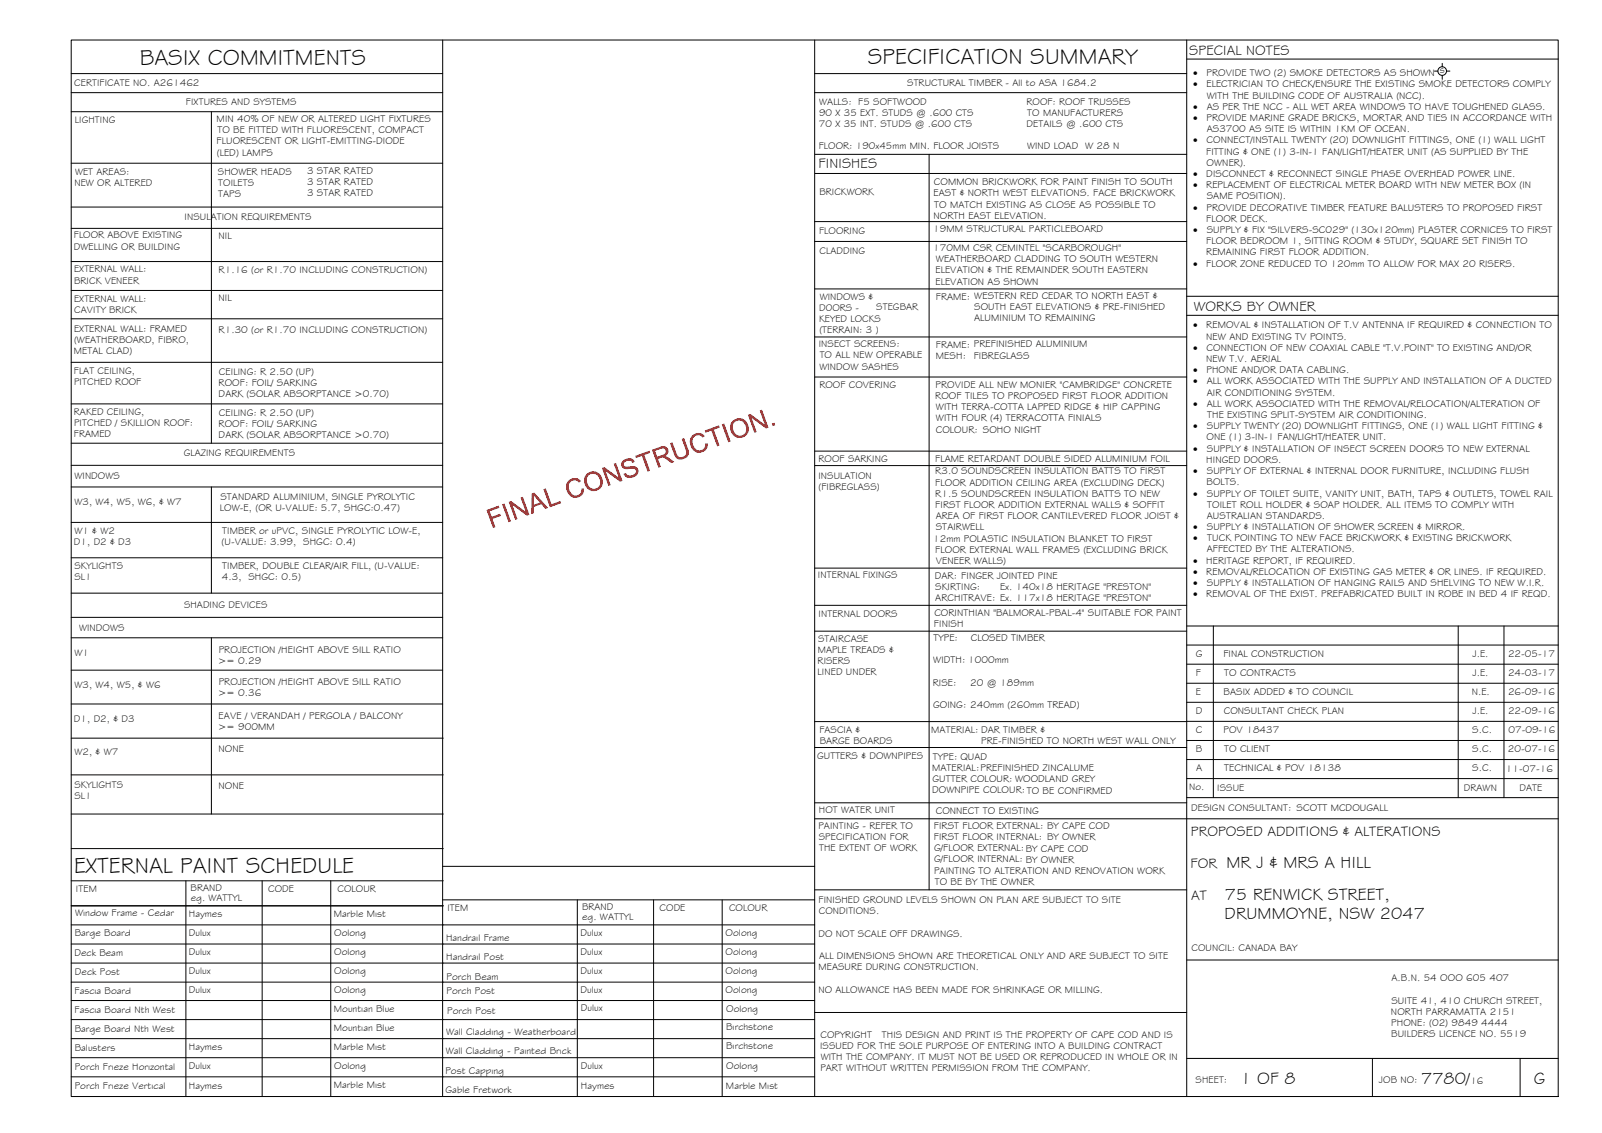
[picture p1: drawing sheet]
<svg xmlns="http://www.w3.org/2000/svg" width="420mm" height="297mm" viewBox="0 0 420 297" stroke-linecap="round" stroke-linejoin="round" font-family="sans-serif">
<defs><g id="words">
<g font-size="5.9">
<text x="36.7" y="17.2">BASIX COMMITMENTS</text>
<text x="227.6" y="16.8">SPECIFICATION SUMMARY</text>
<text x="19.4" y="228.8">EXTERNAL PAINT SCHEDULE</text>
</g>
<g font-size="4.5">
<text x="321.7" y="227.6">MR J &amp; MRS A HILL</text>
<text x="321.3" y="235.9">75 RENWICK STREET,</text>
<text x="321.2" y="240.9">DRUMMOYNE, NSW 2047</text>
<text x="325.3" y="284.2">1 OF 8</text>
<text x="372.7" y="284.1">7780/</text>
<text x="402.3" y="284.2">G</text>
</g>
<g font-size="3.7">
<text x="311.9" y="14.3">SPECIAL NOTES</text>
<text x="214.7" y="44.1">FINISHES</text>
<text x="313.1" y="81.5">WORKS BY OWNER</text>
<text x="312.3" y="219.2">PROPOSED ADDITIONS &amp; ALTERATIONS</text>
<text x="312.3" y="227.5">FOR</text>
<text x="312.4" y="235.9">AT</text>
</g>
<g font-size="2.6">
<text x="19.5" y="22.5">CERTIFICATE NO. A261462</text>
<text x="237.9" y="22.4">STRUCTURAL TIMBER - All to ASA 1684.2</text>
<text x="313" y="20">·</text>
<text x="313" y="22.9">·</text>
<text x="316.4" y="22.9">ELECTRICIAN TO CHECK/ENSURE THE EXISTING SMOKE DETECTORS COMPLY</text>
<text x="316.4" y="20">PROVIDE TWO (2) SMOKE DETECTORS AS SHOWN</text>
<text x="377.6" y="19.2">s</text>
<text x="48.8" y="27.5">FIXTURES AND SYSTEMS</text>
<text x="214.9" y="27.4">WALLS: F5 SOFTWOOD</text>
<text x="269.2" y="27.4">ROOF: ROOF TRUSSES</text>
<text x="313" y="28.8">·</text>
<text x="316.5" y="28.8">AS PER THE NCC - ALL WET AREA WINDOWS TO HAVE TOUGHENED GLASS.</text>
<text x="316.5" y="25.9">WITH THE BUILDING CODE OF AUSTRALIA (NCC).</text>
<text x="19.6" y="32.2">LIGHTING</text>
<text x="56.8" y="32">MIN 40% OF NEW OR ALTERED LIGHT FIXTURES</text>
<text x="57" y="35">TO BE FITTED WITH FLUORESCENT, COMPACT</text>
<text x="214.8" y="33.3">70 X 35 INT. STUDS @ .600 CTS</text>
<text x="214.8" y="30.4">90 X 35 EXT. STUDS @ .600 CTS</text>
<text x="269.2" y="33.3">DETAILS @ .600 CTS</text>
<text x="269.4" y="30.4">TO MANUFACTURERS</text>
<text x="313" y="31.7">·</text>
<text x="316.4" y="31.7">PROVIDE MARINE GRADE BRICKS, MORTAR AND TIES IN ACCORDANCE WITH</text>
<text x="316.5" y="34.7">AS3700 AS SITE IS WITHIN 1KM OF OCEAN.</text>
<text x="56.8" y="37.9">FLUORESCENT OR LIGHT-EMITTING-DIODE</text>
<text x="56.9" y="40.8">(LED) LAMPS</text>
<text x="214.7" y="39.2">FLOOR: 190x45mm MIN. FLOOR JOISTS</text>
<text x="269.4" y="39.2">WIND LOAD W 28 N</text>
<text x="313" y="37.6">·</text>
<text x="316.4" y="40.5">FITTING &amp; ONE (1) 3-IN-1 FAN/LIGHT/HEATER UNIT (AS SUPPLIED BY THE</text>
<text x="316.5" y="37.6">CONNECT/INSTALL TWENTY (20) DOWNLIGHT FITTINGS, ONE (1) WALL LIGHT</text>
<text x="19.7" y="45.8">WET AREAS:</text>
<text x="57.2" y="45.8">SHOWER HEADS</text>
<text x="80.5" y="45.6">3 STAR RATED</text>
<text x="313" y="46.4">·</text>
<text x="316.4" y="46.4">DISCONNECT &amp; RECONNECT SINGLE PHASE OVERHEAD POWER LINE.</text>
<text x="316.5" y="43.5">OWNER).</text>
<text x="19.5" y="48.7">NEW OR ALTERED</text>
<text x="57.2" y="48.7">TOILETS</text>
<text x="57.2" y="51.7">TAPS</text>
<text x="80.5" y="48.6">3 STAR RATED</text>
<text x="80.5" y="51.5">3 STAR RATED</text>
<text x="214.9" y="51.2">BRICKWORK</text>
<text x="244.8" y="51.5">EAST &amp; NORTH WEST ELEVATIONS. FACE BRICKWORK</text>
<text x="244.9" y="48.6">COMMON BRICKWORK FOR PAINT FINISH TO SOUTH</text>
<text x="313" y="49.3">·</text>
<text x="316.4" y="49.3">REPLACEMENT OF ELECTRICAL METER BOARD WITH NEW METER BOX (IN</text>
<text x="316.5" y="52.3">SAME POSITION).</text>
<text x="48.4" y="57.8">INSULATION REQUIREMENTS</text>
<text x="244.8" y="57.4">NORTH EAST ELEVATION.</text>
<text x="245" y="54.5">TO MATCH EXISTING AS CLOSE AS POSSIBLE TO</text>
<text x="313" y="55.2">·</text>
<text x="316.4" y="58.1">FLOOR DECK.</text>
<text x="316.4" y="55.2">PROVIDE DECORATIVE TIMBER FEATURE BALUSTERS TO PROPOSED FIRST</text>
<text x="19.4" y="62.5">FLOOR ABOVE EXISTING</text>
<text x="19.4" y="65.4">DWELLING OR BUILDING</text>
<text x="57.3" y="62.7">NIL</text>
<text x="214.8" y="61.3">FLOORING</text>
<text x="244.8" y="65.8">170MM CSR CEMINTEL &quot;SCARBOROUGH&quot;</text>
<text x="244.8" y="60.8">19MM STRUCTURAL PARTICLEBOARD</text>
<text x="313" y="61.1">·</text>
<text x="316.4" y="64">FLOOR BEDROOM 1, SITTING ROOM &amp; STUDY, SQUARE SET FINISH TO</text>
<text x="316.5" y="61.1">SUPPLY &amp; FIX &quot;SILVERS-SC029&quot; (130x120mm) PLASTER CORNICES TO FIRST</text>
<text x="19.4" y="71.4">EXTERNAL WALL:</text>
<text x="57.3" y="71.7">R1.16 (or R1.70 INCLUDING CONSTRUCTION)</text>
<text x="214.9" y="66.5">CLADDING</text>
<text x="245.3" y="71.7">ELEVATION &amp; THE REMAINDER SOUTH EASTERN</text>
<text x="245.5" y="68.7">WEATHERBOARD CLADDING TO SOUTH WESTERN</text>
<text x="313" y="69.9">·</text>
<text x="316.4" y="66.9">REMAINING FIRST FLOOR ADDITION.</text>
<text x="316.4" y="69.9">FLOOR ZONE REDUCED TO 120mm TO ALLOW FOR MAX 20 RISERS.</text>
<text x="19.4" y="74.4">BRICK VENEER</text>
<text x="245.3" y="74.6">ELEVATION AS SHOWN</text>
<text x="19.4" y="79.2">EXTERNAL WALL:</text>
<text x="19.5" y="82.2">CAVITY BRICK</text>
<text x="57.3" y="78.9">NIL</text>
<text x="214.8" y="81.5">D0ORS -</text>
<text x="215" y="78.5">WINDOWS &amp;</text>
<text x="229.8" y="81.4">STEGBAR</text>
<text x="245.5" y="78.6">FRAME: WESTERN RED CEDAR TO NORTH EAST &amp;</text>
<text x="255.5" y="81.4">SOUTH EAST ELEVATIONS &amp; PRE-FINISHED</text>
<text x="19.4" y="87">EXTERNAL WALL: FRAMED</text>
<text x="19.4" y="89.9">(WEATHERBOARD, FIBRO,</text>
<text x="57.3" y="87.2">R1.30 (or R1.70 INCLUDING CONSTRUCTION)</text>
<text x="214.8" y="84.4">KEYED LOCKS</text>
<text x="214.9" y="87.3">(TERRAIN: 3 )</text>
<text x="255.5" y="84.3">ALUMINIUM TO REMAINING</text>
<text x="313" y="86.1">·</text>
<text x="316.4" y="89.1">NEW AND EXISTING TV POINTS.</text>
<text x="316.4" y="86.1">REMOVAL &amp; INSTALLATION OF T.V ANTENNA IF REQUIRED &amp; CONNECTION TO</text>
<text x="19.4" y="92.8">METAL CLAD)</text>
<text x="214.7" y="91">INSECT SCREENS:</text>
<text x="215" y="94">TO ALL NEW OPERABLE</text>
<text x="245.5" y="91.2">FRAME: PREFINISHED ALUMINIUM</text>
<text x="245.5" y="94.1">MESH:</text>
<text x="255.4" y="94">FIBREGLASS</text>
<text x="313" y="92">·</text>
<text x="316.4" y="94.9">NEW T.V. AERIAL</text>
<text x="316.5" y="92">CONNECTION OF NEW COAXIAL CABLE &quot;T.V.POINT&quot; TO EXISTING AND/OR</text>
<text x="19.4" y="98">FLAT CEILING,</text>
<text x="19.4" y="100.9">PITCHED ROOF</text>
<text x="57.3" y="101.1">ROOF: FOIL/ SARKING</text>
<text x="57.4" y="98.2">CEILING: R 2.50 (UP)</text>
<text x="214.9" y="101.6">ROOF COVERING</text>
<text x="214.9" y="96.9">WINDOW SASHES</text>
<text x="245.3" y="101.7">PROVIDE ALL NEW MONIER &quot;CAMBRIDGE&quot; CONCRETE</text>
<text x="313" y="97.8">·</text>
<text x="313" y="100.8">·</text>
<text x="316.4" y="97.8">PHONE AND/OR DATA CABLING.</text>
<text x="316.5" y="100.8">ALL WORK ASSOCIATED WITH THE SUPPLY AND INSTALLATION OF A DUCTED</text>
<text x="57.3" y="104.1">DARK (SOLAR ABSORPTANCE &gt;0.70)</text>
<text x="245.3" y="104.6">ROOF TILES TO PROPOSED FIRST FLOOR ADDITION</text>
<text x="245.5" y="107.6">WITH TERRA-COTTA LAPPED RIDGE &amp; HIP CAPPING</text>
<text x="313" y="106.7">·</text>
<text x="316.5" y="103.7">AIR CONDITIONING SYSTEM.</text>
<text x="316.5" y="106.7">ALL WORK ASSOCIATED WITH THE REMOVAL/RELOCATION/ALTERATION OF</text>
<text x="19.4" y="108.8">RAKED CEILING,</text>
<text x="19.4" y="111.7">PITCHED / SKILLION ROOF:</text>
<text x="57.3" y="111.9">ROOF: FOIL/ SARKING</text>
<text x="57.4" y="109">CEILING: R 2.50 (UP)</text>
<text x="245.4" y="113.4">COLOUR: SOHO NIGHT</text>
<text x="245.5" y="110.5">WITH FOUR (4) TERRACOTTA FINIALS</text>
<text x="313" y="112.5">·</text>
<text x="316.5" y="112.5">SUPPLY TWENTY (20) DOWNLIGHT FITTINGS, ONE (1) WALL LIGHT FITTING &amp;</text>
<text x="316.6" y="109.6">THE EXISTING SPLIT-SYSTEM AIR CONDITIONING.</text>
<text x="19.4" y="114.6">FRAMED</text>
<text x="48.2" y="119.6">GLAZING REQUIREMENTS</text>
<text x="57.3" y="114.8">DARK (SOLAR ABSORPTANCE &gt;0.70)</text>
<text x="313" y="118.4">·</text>
<text x="316.5" y="115.5">ONE (1) 3-IN-1 FAN/LIGHT/HEATER UNIT.</text>
<text x="316.5" y="118.4">SUPPLY &amp; INSTALLATION OF INSECT SCREEN DOORS TO NEW EXTERNAL</text>
<text x="19.5" y="125.5">WINDOWS</text>
<text x="214.6" y="125.6">INSULATION</text>
<text x="214.7" y="121">ROOF SARKING</text>
<text x="245.3" y="124.4">R3.0 SOUNDSCREEN INSULATION BATTS TO FIRST</text>
<text x="245.3" y="121.1">FLAME RETARDANT DOUBLE SIDED ALUMINIUM FOIL</text>
<text x="313" y="124.3">·</text>
<text x="316.4" y="121.3">HINGED DOORS.</text>
<text x="316.5" y="124.3">SUPPLY OF EXTERNAL &amp; INTERNAL DOOR FURNITURE, INCLUDING FLUSH</text>
<text x="57.8" y="131.1">STANDARD ALUMINIUM, SINGLE PYROLYTIC</text>
<text x="214.7" y="128.5">(FIBREGLASS)</text>
<text x="245.3" y="127.3">FLOOR ADDITION CEILING AREA (EXCLUDING DECK)</text>
<text x="245.3" y="130.3">R1.5 SOUNDSCREEN INSULATION BATTS TO NEW</text>
<text x="313" y="130.2">·</text>
<text x="316.4" y="127.2">BOLTS.</text>
<text x="316.5" y="130.2">SUPPLY OF TOILET SUITE, VANITY UNIT, BATH, TAPS &amp; OUTLETS, TOWEL RAIL</text>
<text x="19.5" y="132.4">W3, W4, W5, W6, &amp; W7</text>
<text x="57.7" y="134.1">LOW-E, (OR U-VALUE: 5.7, SHGC:0.47)</text>
<text x="245.3" y="133.2">FIRST FLOOR ADDITION EXTERNAL WALLS &amp; SOFFIT</text>
<text x="245.4" y="136.1">AREA OF FIRST FLOOR CANTILEVERED FLOOR JOIST &amp;</text>
<text x="316.5" y="136">AUSTRALIAN STANDARDS.</text>
<text x="316.6" y="133.1">TOILET ROLL HOLDER &amp; SOAP HOLDER. ALL ITEMS TO COMPLY WITH</text>
<text x="19.4" y="142.8">D1, D2 &amp; D3</text>
<text x="19.5" y="139.9">W1 &amp; W2</text>
<text x="58.1" y="142.9">(U-VALUE: 3.99, SHGC: 0.4)</text>
<text x="58.3" y="139.9">TIMBER or uPVC, SINGLE PYROLYTIC LOW-E,</text>
<text x="244.8" y="142">12mm POLASTIC INSULATION BLANKET TO FIRST</text>
<text x="245.4" y="139.1">STAIRWELL</text>
<text x="313" y="139">·</text>
<text x="313" y="141.9">·</text>
<text x="316.5" y="139">SUPPLY &amp; INSTALLATION OF SHOWER SCREEN &amp; MIRROR.</text>
<text x="316.6" y="141.9">TUCK POINTING TO NEW FACE BRICKWORK &amp; EXISTING BRICKWORK</text>
<text x="19.5" y="149">SKYLIGHTS</text>
<text x="58.3" y="149.2">TIMBER, DOUBLE CLEAR/AIR FILL, (U-VALUE:</text>
<text x="245.3" y="145">FLOOR EXTERNAL WALL FRAMES (EXCLUDING BRICK</text>
<text x="245.4" y="147.9">VENEER WALLS)</text>
<text x="313" y="147.8">·</text>
<text x="316.4" y="147.8">HERITAGE REPORT, IF REQUIRED.</text>
<text x="316.5" y="144.8">AFFECTED BY THE ALTERATIONS.</text>
<text x="19.5" y="152">SL1</text>
<text x="58.2" y="152.2">4.3, SHGC: 0.5)</text>
<text x="214.5" y="151.6">INTERNAL FIXINGS</text>
<text x="245.2" y="151.8">DAR: FINGER JOINTED PINE</text>
<text x="245.3" y="154.7">SKIRTING:</text>
<text x="262.3" y="154.7">Ex. 140x18 HERITAGE &quot;PRESTON&quot;</text>
<text x="313" y="150.7">·</text>
<text x="313" y="153.6">·</text>
<text x="316.4" y="150.7">REMOVAL/RELOCATION OF EXISTING GAS METER &amp; OR LINES. IF REQUIRED.</text>
<text x="316.5" y="153.6">SUPPLY &amp; INSTALLATION OF HANGING RAILS AND SHELVING TO NEW W.I.R.</text>
<text x="48.3" y="159.4">SHADING DEVICES</text>
<text x="214.7" y="161.7">INTERNAL DOORS</text>
<text x="245.1" y="161.5">CORINTHIAN &quot;BALMORAL-PBAL-4&quot; SUITABLE FOR PAINT</text>
<text x="245.3" y="157.6">ARCHITRAVE: Ex. 117x18 HERITAGE &quot;PRESTON&quot;</text>
<text x="313" y="156.6">·</text>
<text x="316.4" y="156.6">REMOVAL OF THE EXIST. PREFABRICATED BUILT IN ROBE IN BED 4 IF REQD.</text>
<text x="20.7" y="165.3">WINDOWS</text>
<text x="244.9" y="164.5">FINISH</text>
<text x="19.5" y="172">W1</text>
<text x="57.4" y="171.2">PROJECTION /HEIGHT ABOVE SILL RATIO</text>
<text x="214.5" y="171.1">MAPLE TREADS &amp;</text>
<text x="214.6" y="168.2">STAIRCASE</text>
<text x="244.8" y="173.9">WIDTH: 1000mm</text>
<text x="244.8" y="168.1">TYPE:</text>
<text x="254.6" y="168.1">CLOSED TIMBER</text>
<text x="313.7" y="172.2">G</text>
<text x="320.9" y="172.2">FINAL CONSTRUCTION</text>
<text x="386.2" y="172.1">J.E.</text>
<text x="395.5" y="172.3">22-05-17</text>
<text x="57.2" y="174.1">&gt;= 0.29</text>
<text x="57.4" y="179.7">PROJECTION /HEIGHT ABOVE SILL RATIO</text>
<text x="214.4" y="174">RISERS</text>
<text x="214.4" y="177">LINED UNDER</text>
<text x="244.6" y="179.8">RISE:</text>
<text x="254.5" y="179.8">20 @ 189mm</text>
<text x="313.6" y="177.2">F</text>
<text x="321.1" y="177.2">TO CONTRACTS</text>
<text x="386.2" y="177.1">J.E.</text>
<text x="395.5" y="177.3">24-03-17</text>
<text x="19.5" y="180.5">W3, W4, W5, &amp; W6</text>
<text x="57.2" y="182.6">&gt;= 0.36</text>
<text x="244.7" y="185.6">GOING: 240mm (260mm TREAD)</text>
<text x="313.6" y="182.2">E</text>
<text x="320.9" y="182.2">BASIX ADDED &amp; TO COUNCIL</text>
<text x="386" y="182.1">N.E.</text>
<text x="395.5" y="182.3">26-09-16</text>
<text x="19.4" y="189.3">D1, D2, &amp; D3</text>
<text x="57.2" y="191.5">&gt;= 900MM</text>
<text x="57.3" y="188.5">EAVE / VERANDAH / PERGOLA / BALCONY</text>
<text x="313.6" y="187.2">D</text>
<text x="321" y="187.2">CONSULTANT CHECK PLAN</text>
<text x="386.2" y="187.1">J.E.</text>
<text x="395.5" y="187.3">22-09-16</text>
<text x="57.3" y="197.2">NONE</text>
<text x="214.9" y="192.1">FASCIA &amp;</text>
<text x="215" y="195">BARGE BOARDS</text>
<text x="244.2" y="192.1">MATERIAL: DAR TIMBER &amp;</text>
<text x="257.4" y="195.1">PRE-FINISHED TO NORTH WEST WALL ONLY</text>
<text x="313.7" y="197.2">B</text>
<text x="313.7" y="192.2">C</text>
<text x="320.9" y="192.2">POV 18437</text>
<text x="321.1" y="197.2">TO CLIENT</text>
<text x="386.1" y="197.2">S.C.</text>
<text x="386.1" y="192.1">S.C.</text>
<text x="395.5" y="197.3">20-07-16</text>
<text x="395.6" y="192.3">07-09-16</text>
<text x="19.5" y="198">W2, &amp; W7</text>
<text x="214.3" y="199.1">GUTTERS &amp; DOWNPIPES</text>
<text x="244.5" y="202.2">MATERIAL:PREFINISHED ZINCALUME</text>
<text x="244.7" y="199.2">TYPE: QUAD</text>
<text x="313.7" y="202.2">A</text>
<text x="321.1" y="202.2">TECHNICAL &amp; POV 18138</text>
<text x="386.1" y="202.2">S.C.</text>
<text x="395" y="202.3">11-07-16</text>
<text x="19.5" y="206.5">SKYLIGHTS</text>
<text x="19.5" y="209.4">SL1</text>
<text x="57.3" y="206.7">NONE</text>
<text x="244.5" y="208">DOWNPIPE COLOUR:TO BE CONFIRMED</text>
<text x="244.5" y="205.1">GUTTER COLOUR: WOODLAND GREY</text>
<text x="311.9" y="207.1">No.</text>
<text x="319.3" y="207.3">ISSUE</text>
<text x="383.9" y="207.5">DRAWN</text>
<text x="398.5" y="207.4">DATE</text>
<text x="214.8" y="213.2">HOT WATER UNIT</text>
<text x="245.4" y="213.3">CONNECT TO EXISTING</text>
<text x="312.4" y="212.6">DESIGN CONSULTANT: SCOTT MCDOUGALL</text>
<text x="214.7" y="217.3">PAINTING - REFER TO</text>
<text x="214.7" y="220.3">SPECIFICATION FOR</text>
<text x="244.9" y="217.3">FIRST FLOOR EXTERNAL: BY CAPE COD</text>
<text x="244.9" y="220.3">FIRST FLOOR INTERNAL: BY OWNER</text>
<text x="214.8" y="223.2">THE EXTENT OF WORK</text>
<text x="245" y="223.2">G/FLOOR EXTERNAL:BY CAPE COD</text>
<text x="245" y="226.1">G/FLOOR INTERNAL: BY OWNER</text>
<text x="19.9" y="233.9">ITEM</text>
<text x="50" y="233.6">BRAND</text>
<text x="70.3" y="233.9">CODE</text>
<text x="88.5" y="233.8">COLOUR</text>
<text x="245" y="229.1">PAINTING TO ALTERATION AND RENOVATION WORK</text>
<text x="245.1" y="232">TO BE BY THE OWNER</text>
<text x="50" y="236.1">eg. WATTYL</text>
<text x="117.3" y="238.9">ITEM</text>
<text x="152.7" y="238.6">BRAND</text>
<text x="173" y="238.9">CODE</text>
<text x="191.2" y="238.8">COLOUR</text>
<text x="214.7" y="236.8">FINISHED GROUND LEVELS SHOWN ON PLAN ARE SUBJECT TO SITE</text>
<text x="214.8" y="239.7">CONDITIONS.</text>
<text x="19.6" y="245.4">Barge Board</text>
<text x="19.7" y="240.2">Window Frame - Cedar</text>
<text x="49.5" y="240.4">Haymes</text>
<text x="49.6" y="245.3">Dulux</text>
<text x="87.6" y="240.4">Marble Mist</text>
<text x="87.6" y="245.4">Oolong</text>
<text x="152.2" y="245.3">Dulux</text>
<text x="152.7" y="241.1">eg. WATTYL</text>
<text x="190.3" y="245.4">Oolong</text>
<text x="214.7" y="245.6">DO NOT SCALE OFF DRAWINGS.</text>
<text x="19.5" y="250.5">Deck Beam</text>
<text x="49.6" y="250.3">Dulux</text>
<text x="87.6" y="250.4">Oolong</text>
<text x="117" y="246.6">Handrail Frame</text>
<text x="117" y="251.6">Handrail Post</text>
<text x="152.2" y="250.3">Dulux</text>
<text x="190.3" y="250.4">Oolong</text>
<text x="214.8" y="251.5">ALL DIMENSIONS SHOWN ARE THEORETICAL ONLY AND ARE SUBJECT TO SITE</text>
<text x="312.5" y="249.3">COUNCIL: CANADA BAY</text>
<text x="19.6" y="255.5">Deck Post</text>
<text x="49.6" y="255.3">Dulux</text>
<text x="87.6" y="255.4">Oolong</text>
<text x="117.1" y="256.8">Porch Beam</text>
<text x="152.2" y="255.3">Dulux</text>
<text x="190.3" y="255.4">Oolong</text>
<text x="214.7" y="254.4">MEASURE DURING CONSTRUCTION.</text>
<text x="364.9" y="257.3">A.B.N. 54 OOO 605 407</text>
<text x="19.5" y="260.5">Fascia Board</text>
<text x="49.6" y="260.3">Dulux</text>
<text x="87.6" y="260.4">Oolong</text>
<text x="117.1" y="260.5">Porch Post</text>
<text x="152.2" y="260.3">Dulux</text>
<text x="190.3" y="260.4">Oolong</text>
<text x="214.7" y="260.3">NO ALLOWANCE HAS BEEN MADE FOR SHRINKAGE OR MILLING.</text>
<text x="364.9" y="263.1">SUITE 41, 410 CHURCH STREET,</text>
<text x="19.5" y="265.5">Fascia Board Nth West</text>
<text x="87.6" y="265.2">Mountian Blue</text>
<text x="117.3" y="265.8">Porch Post</text>
<text x="152.4" y="265.1">Dulux</text>
<text x="190.5" y="265.2">Oolong</text>
<text x="364.8" y="266">NORTH PARRAMATTA 2151</text>
<text x="364.9" y="269">PHONE: (02) 9849 4444</text>
<text x="19.6" y="270.5">Barge Board Nth West</text>
<text x="19.6" y="275.5">Balusters</text>
<text x="49.5" y="275.4">Haymes</text>
<text x="87.6" y="270.2">Mountian Blue</text>
<text x="87.6" y="275.2">Marble Mist</text>
<text x="117" y="271.5">Wall Cladding - Weatherboard</text>
<text x="190.4" y="270.1">Birchstone</text>
<text x="190.4" y="275.1">Birchstone</text>
<text x="215.1" y="274.9">ISSUED FOR THE SOLE PURPOSE OF ENTERING INTO A BUILDING CONTRACT</text>
<text x="215.2" y="272">COPYRIGHT</text>
<text x="231.3" y="272">THIS DESIGN AND PRINT IS THE PROPERTY OF CAPE COD AND IS</text>
<text x="364.9" y="271.9">BUILDERS LICENCE NO. 5519</text>
<text x="19.6" y="280.5">Porch Frieze Horizontal</text>
<text x="49.6" y="280.2">Dulux</text>
<text x="87.6" y="280.2">Oolong</text>
<text x="116.8" y="281.4">Post Capping</text>
<text x="116.9" y="276.5">Wall Cladding - Painted Brick</text>
<text x="152.4" y="280.3">Dulux</text>
<text x="190.5" y="280.4">Oolong</text>
<text x="215.2" y="280.8">PART WITHOUT WRITTEN PERMISSION FROM THE COMPANY.</text>
<text x="215.3" y="277.9">WITH THE COMPANY. IT MUST NOT BE USED OR REPRODUCED IN WHOLE OR IN</text>
<text x="19.6" y="285.5">Porch Frieze Vertical</text>
<text x="49.5" y="285.4">Haymes</text>
<text x="87.6" y="285.2">Marble Mist</text>
<text x="116.8" y="286.6">Gable Fretwork</text>
<text x="152.4" y="285.6">Haymes</text>
<text x="190.4" y="285.6">Marble Mist</text>
<text x="313.6" y="283.8">SHEET:</text>
<text x="361.7" y="283.9">JOB NO:</text>
<text x="385.6" y="284.1">16</text>
</g>
</g></defs>
<!-- layer: BORDER -->
<g fill="none" stroke="#000" stroke-width=".26">
<path d="M18.7 10.5h390v277h-390zM116.1 10.5v277M213.7 19.3h97.5M213.7 10.5v277M311.2 15.5h97.5M311.2 10.5v277M213.7 24.3h97.5M213.7 58.1h97.5M213.8 45.5h97.4M213.8 40.5h97.4M243.7 40.5v192.8M213.7 75.7h97.5"/>
<path d="M213.7 63.3h97.5M311.2 77.7h97.5M213.7 88.3h97.5M213.7 98.8h97.5M311.2 82.7h97.5M213.7 118.3h97.5M213.7 122.1h97.5M213.7 158.7h97.5M213.7 148.9h97.5M213.7 165.5h97.5M311.2 179.1h97.5M311.2 174.1h97.5"/>
<path d="M311.2 169.1h97.5M311.2 164.1h97.5M318.2 164.1v45M382.4 164.1v45M394.4 164.1v45M18.7 193.5h97.6M213.7 189.2h97.5M213.7 196h97.5M311.2 199.1h97.5M311.2 194.1h97.5M311.2 189.1h97.5M311.2 184.1h97.5"/>
<path d="M18.7 213.4h97.6M18.7 203.2h97.6M213.7 210.5h97.5M213.7 214.7h195M311.2 204.1h97.5M311.2 209.1h97.5M18.7 230.9h97.6M18.7 237.5h97.6M18.7 222.5h97.6M48.8 230.9v56.6M68.8 230.9v56.6M86.7 230.9v56.6"/>
<path d="M116.1 227.1h97.6M116.1 235.9h97.6M151.4 235.9v51.6M171.4 235.9v51.6M189.4 235.9v51.6M213.7 233.3h97.5M18.7 242.5h195M18.7 247.5h195M18.7 252.5h195M18.7 257.5h195M311.2 251.7h97.5M18.7 262.3h195"/>
<path d="M18.7 267.3h195M18.7 277.3h195M18.7 272.3h195M213.7 265.4h97.5M311.2 277.5h97.5M359.9 277.5v10M398.7 277.5v10M18.7 282.3h195"/>
</g>
<!-- layer: BASIX -->
<g fill="none" stroke="#000" stroke-width=".26">
<path d="M18.7 19.3h97.4M18.7 24.3h97.4M18.7 29.3h97.4M55.4 29.3v86.9M18.7 42.8h97.4M18.7 54.3h97.4M18.7 59.9h97.4M18.7 68.6h97.4M18.7 76.2h97.4M18.7 83.6h97.4M18.7 95h97.4M18.7 116.2h97.4"/>
<path d="M18.7 105.9h97.4M18.7 137h97.4M18.7 122h97.4M18.7 127.7h97.4M55.4 127.7v27.8M18.7 146.2h97.4M18.7 155.5h97.4M18.7 161.9h97.4M18.7 167.2h97.4M18.7 175.7h97.4M55.4 167.2v46.2M18.7 184.6h97.4"/>
</g>
<!-- layer: SERVICES -->
<g fill="none" stroke="#000" stroke-width=".26">
<path d="M376.2 18.6h.9M378.3 16.6v.9M378.3 19.8v1M379.4 18.6h.9"/>
<circle cx="378.2" cy="18.6" r="1.13"/>
</g>
<!-- layer: Stamp - Final Construction -->
<g fill="#f00">
<path d="M127.6 133.7l3.2-1.1 .2 .5-2.6 .9 .6 1.5 2.2-.8 .2 .5-2.3 .9 .8 2.1-.6 .2z"/>
<path d="M131.7 132.2l.6-.2 1.7 4.7-.6 .2z"/>
<path d="M133.4 131.6l.7-.2 3.8 2.8-1.4-3.7 .6-.2 1.7 4.7-.6 .2-3.8-2.8 1.3 3.7-.6 .2z"/>
<path d="M142.5 128.3l.6-.2 1.5 4.1 2.4-.8 .2 .5-3 1.1z"/>
<path d="M149 126.2l.6-.5 1-.4 1 .2 .5 .3 .3 .4-.6 .3-.8-.6-1.1 .2-.7 .8-.1 .9 .7 1.5 1 .6 1.1-.3 .5-.5 .1-1h.6v.8l-.5 1-.7 .4-.8 .2-.9-.1-.8-.5-.6-.8-.3-1.1 .1-1.1z"/>
<path d="M157.9 122.7l.6-.2 3.8 2.8-1.3-3.7 .6-.2 1.7 4.7-.7 .2-3.8-2.8 1.4 3.7-.6 .2z"/>
<path d="M163.4 120.8l.8-.5 .8-.2 .8 .2 .4 .3 .3 .5-.6 .2-.7-.6-1 .2-.5 .4-.2 .5 .5 .5 2.2-.1 .7 .3 .5 .9-.1 .7-.3 .5-.7 .4-1.1 .3h-.5l-.7-.4-.5-.7 .6-.2 .5 .6 .9 .1 1-.5 .3-.7-.1-.4-.5-.2-1.9 .1-1-.3-.4-1.1z"/>
<path d="M166.6 119.5l3.7-1.3 .2 .5-1.5 .6 1.5 4.1-.7 .2-1.5-4.1-1.5 .6z"/>
<path d="M175.7 116.2l.6-.2 1.4 3.5 .5 .3h.8l.8-.5 .2-.5-1.2-3.7 .6-.3 1.2 3.4v.9l-.2 .5-.6 .5-1 .4h-.6l-.7-.3-.6-.9z"/>
<path d="M181.6 114.1l.7-.4 1.1-.2 .7 .2 .6 .4 .1 .3-.5 .3-.8-.6-1.2 .2-.5 .6-.2 1 .6 1.6 1 .6 1.2-.3 .5-.7v-.8l.7-.1-.1 1-.5 .9-.8 .4-1.1 .2-.7-.2-.7-.6-.5-.9-.3-1 .2-1.2z"/>
<path d="M184.8 112.9l3.8-1.4 .2 .6-1.6 .6 1.5 4.1-.6 .2-1.5-4.1-1.6 .5z"/>
<path d="M189.3 111.3l.6-.3 1.7 4.7-.6 .3z"/>
<path d="M196.2 108.8l.6-.3 3.8 2.8-1.4-3.7 .6-.2 1.8 4.7-.7 .2-3.8-2.7 1.3 3.7-.5 .2z"/>
<path d="M202.4 111.1l.7-.3 .2 .7-.6 .2z"/>
<path d="M139.5 129.4l.6-.2 3.6 4-.7 .2-1-1.2-2 .7v1.6l-.7 .3zM140 129.8v2.5l1.6-.5z"/>
<path d="M153.8 124.3l.7-.4 .9-.3 .9 .1 .9 .5 .6 1 .3 1-.2 1.2-.6 .7-.9 .5-1 .1-1.4-.7-.5-.8-.3-1 .1-.9zM154.4 124.6l-.5 1 .1 1.1 .4 .8 1 .6 .6 .1 .7-.3 .4-.4 .3-.8-.1-1.1-.4-.8-.5-.4-.7-.2z"/>
<path d="M171 117.9l2.7-.9 1 .1 .5 .7 .1 .6-.3 .7-.6 .5 .8 .3 1.7 1.2-.8 .3-1.8-1.3-.5-.2-.5 .2-.7 .2 .7 2.1-.6 .2zM171.8 118.2l.6 1.6 1.9-.8 .3-.6-.1-.5-.6-.3z"/>
<path d="M192.1 110.4l.7-.5 1-.3 1 .2 .8 .6 .6 .9 .2 1-.2 1.1-.5 .8-.9 .5-1.1 .1-.7-.2-.7-.5-.5-.8-.3-1v-.9zM192.7 110.6l-.5 1v.8l.5 1.1 1.1 .7h.6l.7-.3 .6-1.1-.1-.9-.3-.8-.5-.5-.7-.3h-.6z"/>
</g>
<use href="#words"/>
</svg>
